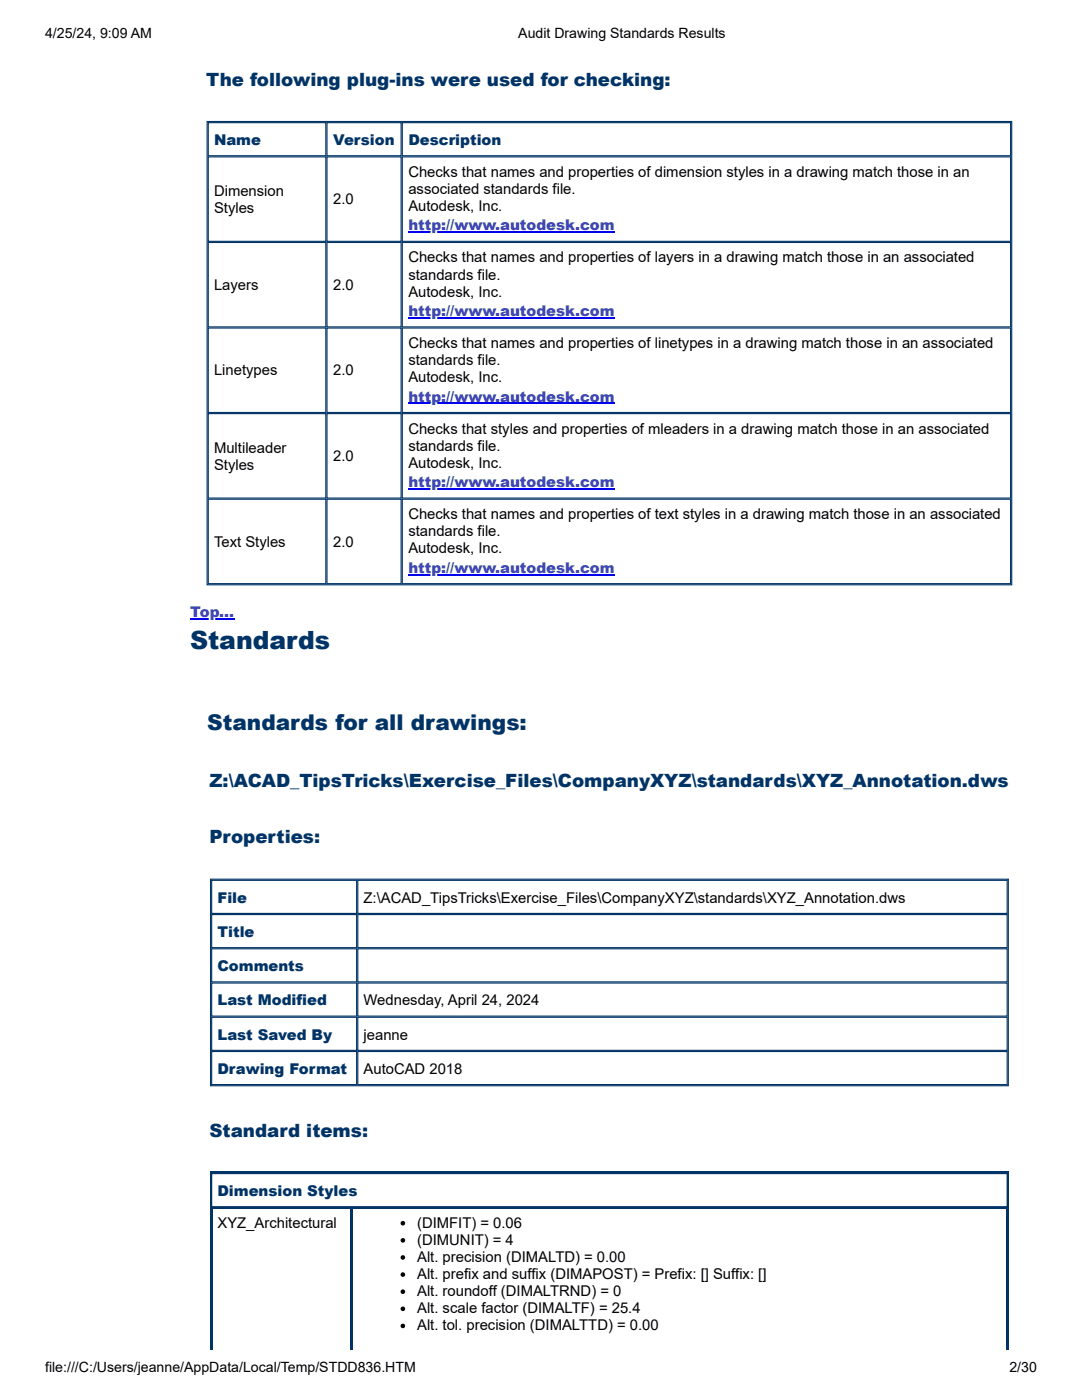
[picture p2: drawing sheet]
<svg xmlns="http://www.w3.org/2000/svg" width="216mm" height="279mm" viewBox="0 0 216 279" stroke-linecap="round" stroke-linejoin="round" font-family="sans-serif">
<defs><g id="words">
<text font-size="5" fill="#036" x="37.9" y="129.6">Standards</text>
<text font-size="4.3" fill="#036" x="41.3" y="145.7">Standards for all drawings:</text>
<g font-size="3.6" fill="#036">
<text x="41.1" y="17.1">The following plug-ins were used for checking:</text>
<text x="41.8" y="157.1">Z:\ACAD_TipsTricks\Exercise_Files\CompanyXYZ\standards\XYZ_Annotation.dws</text>
<text x="41.8" y="168.3">Properties:</text>
<text x="41.8" y="226.8">Standard items:</text>
</g>
<g font-size="3" fill="#036">
<text x="42.7" y="28.9">Name</text>
<text x="66.5" y="28.9">Version</text>
<text x="81.5" y="28.9">Description</text>
<text x="43.4" y="180.1">File</text>
<text x="43.4" y="187">Title</text>
<text x="43.4" y="193.8">Comments</text>
<text x="43.4" y="200.6">Last Modified</text>
<text x="43.4" y="207.5">Last Saved By</text>
<text x="43.4" y="214.3">Drawing Format</text>
<text x="43.4" y="238.7">Dimension Styles</text>
</g>
<g font-size="3">
<text x="81.5" y="35.3">Checks that names and properties of dimension styles in a drawing match those in an</text>
<text x="42.7" y="39.2">Dimension</text>
<text x="66.5" y="40.8">2.0</text>
<text x="81.5" y="38.7">associated standards file.</text>
<text x="42.7" y="42.6">Styles</text>
<text x="81.5" y="42.1">Autodesk, Inc.</text>
<text x="81.5" y="52.4">Checks that names and properties of layers in a drawing match those in an associated</text>
<text x="42.7" y="57.8">Layers</text>
<text x="66.5" y="57.8">2.0</text>
<text x="81.5" y="55.8">standards file.</text>
<text x="81.5" y="59.2">Autodesk, Inc.</text>
<text x="81.5" y="69.5">Checks that names and properties of linetypes in a drawing match those in an associated</text>
<text x="42.7" y="74.9">Linetypes</text>
<text x="66.5" y="74.9">2.0</text>
<text x="81.5" y="72.9">standards file.</text>
<text x="81.5" y="76.3">Autodesk, Inc.</text>
<text x="81.5" y="86.5">Checks that styles and properties of mleaders in a drawing match those in an associated</text>
<text x="81.5" y="89.9">standards file.</text>
<text x="42.7" y="90.4">Multileader</text>
<text x="42.7" y="93.8">Styles</text>
<text x="66.5" y="92">2.0</text>
<text x="81.5" y="93.4">Autodesk, Inc.</text>
<text x="81.5" y="103.6">Checks that names and properties of text styles in a drawing match those in an associated</text>
<text x="81.5" y="107">standards file.</text>
<text x="42.7" y="109.1">Text Styles</text>
<text x="66.5" y="109.1">2.0</text>
<text x="81.5" y="110.4">Autodesk, Inc.</text>
<text x="72.5" y="180.1">Z:\ACAD_TipsTricks\Exercise_Files\CompanyXYZ\standards\XYZ_Annotation.dws</text>
<text x="72.5" y="200.6">Wednesday, April 24, 2024</text>
<text x="72.5" y="207.5">jeanne</text>
<text x="72.5" y="214.3">AutoCAD 2018</text>
<text x="43.4" y="245">XYZ_Architectural</text>
<text x="83.2" y="245">(DIMFIT) = 0.06</text>
<text x="83.2" y="248.4">(DIMUNIT) = 4</text>
<text x="83.2" y="251.9">Alt. precision (DIMALTD) = 0.00</text>
<text x="83.2" y="255.3">Alt. prefix and suffix (DIMAPOST) = Prefix: [] Suffix: []</text>
<text x="83.2" y="258.7">Alt. roundoff (DIMALTRND) = 0</text>
<text x="83.2" y="262.1">Alt. scale factor (DIMALTF) = 25.4</text>
<text x="83.2" y="265.5">Alt. tol. precision (DIMALTTD) = 0.00</text>
</g>
<g font-size="3" fill="#44b">
<text x="81.5" y="46">http://www.autodesk.com</text>
<text x="81.5" y="63.1">http://www.autodesk.com</text>
<text x="81.5" y="80.2">http://www.autodesk.com</text>
<text x="81.5" y="97.2">http://www.autodesk.com</text>
<text x="81.5" y="114.3">http://www.autodesk.com</text>
<text x="37.9" y="123.2">Top...</text>
</g>
<g font-size="2.8">
<text x="9" y="7.7">4/25/24, 9:09 AM</text>
<text x="103.4" y="7.7">Audit Drawing Standards Results</text>
<text x="9" y="273.8">file:///C:/Users/jeanne/AppData/Local/Temp/STDD836.HTM</text>
<text x="201.4" y="273.8">2/30</text>
</g>
</g></defs>
<g fill="none" stroke="#036" stroke-width=".23">
<path d="M41.3 24.3h160.6v92.4h-160.6zM41.6 24.5h23.4v6.6h-23.4zM41.6 31.3h23.4v16.9h-23.4zM65.2 24.5h14.8v6.6h-14.8zM65.2 31.3h14.8v16.9h-14.8zM80.3 24.5h121.4v6.6h-121.4zM80.3 31.3h121.4v16.9h-121.4zM41.6 48.4h23.4v16.8h-23.4zM65.2 48.4h14.8v16.8h-14.8zM80.3 48.4h121.4v16.8h-121.4zM41.6 65.5h23.4v16.8h-23.4zM65.2 65.5h14.8v16.8h-14.8z"/>
<path d="M80.3 65.5h121.4v16.8h-121.4zM41.6 82.5h23.4v16.9h-23.4zM41.6 99.6h23.4v16.9h-23.4zM65.2 82.5h14.8v16.9h-14.8zM65.2 99.6h14.8v16.9h-14.8zM80.3 82.5h121.4v16.9h-121.4zM80.3 99.6h121.4v16.9h-121.4z"/>
</g>
<g fill="#fff">
<path d="M38.7 149.8h165.8v119.6h-165.8z"/>
<path d="M41.9 175.3h159.4v41.5h-159.4z"/>
</g>
<g fill="none" stroke="#036" stroke-width=".23">
<path d="M42 175.5h159.2v41.2h-159.2zM42.2 175.7h29v6.6h-29zM71.4 175.7h129.6v6.6h-129.6zM42.2 182.5h29v6.6h-29zM42.2 189.4h29v6.6h-29zM42.2 196.2h29v6.6h-29zM71.4 182.5h129.6v6.6h-129.6zM71.4 189.4h129.6v6.6h-129.6zM71.4 196.2h129.6v6.6h-129.6zM42.2 203h29v6.6h-29zM42.2 209.8h29v6.7h-29zM71.4 203h129.6v6.6h-129.6z"/>
<path d="M71.4 209.8h129.6v6.7h-129.6z"/>
</g>
<path d="M41.9 233.9h159.4v35.5h-159.4z" fill="#fff"/>
<path d="M41.9 234h159.4M42 233.9v35.5M42.2 234.2h158.8v6.6h-158.8zM201.2 233.9v35.5M42.1 241h159M42.2 240.9v28.5M70 240.9v28.5M70.3 240.9v28.5M201 240.9v28.5" fill="none" stroke="#036" stroke-width=".23"/>
<path d="M81.5 46.3h41.2M81.5 63.4h41.2M81.5 80.5h41.2M81.5 97.6h41.2M81.5 114.7h41.2M37.9 123.5h8.8" fill="none" stroke="#00e" stroke-width=".23"/>
<g fill="#000">
<circle cx="80.4" cy="251" r=".46"/>
<circle cx="80.4" cy="254.4" r=".46"/>
<circle cx="80.4" cy="244.1" r=".46"/>
<circle cx="80.4" cy="257.8" r=".46"/>
<circle cx="80.4" cy="247.5" r=".46"/>
<circle cx="80.4" cy="261.2" r=".46"/>
<circle cx="80.4" cy="264.6" r=".46"/>
</g>
<use href="#words"/>
</svg>
